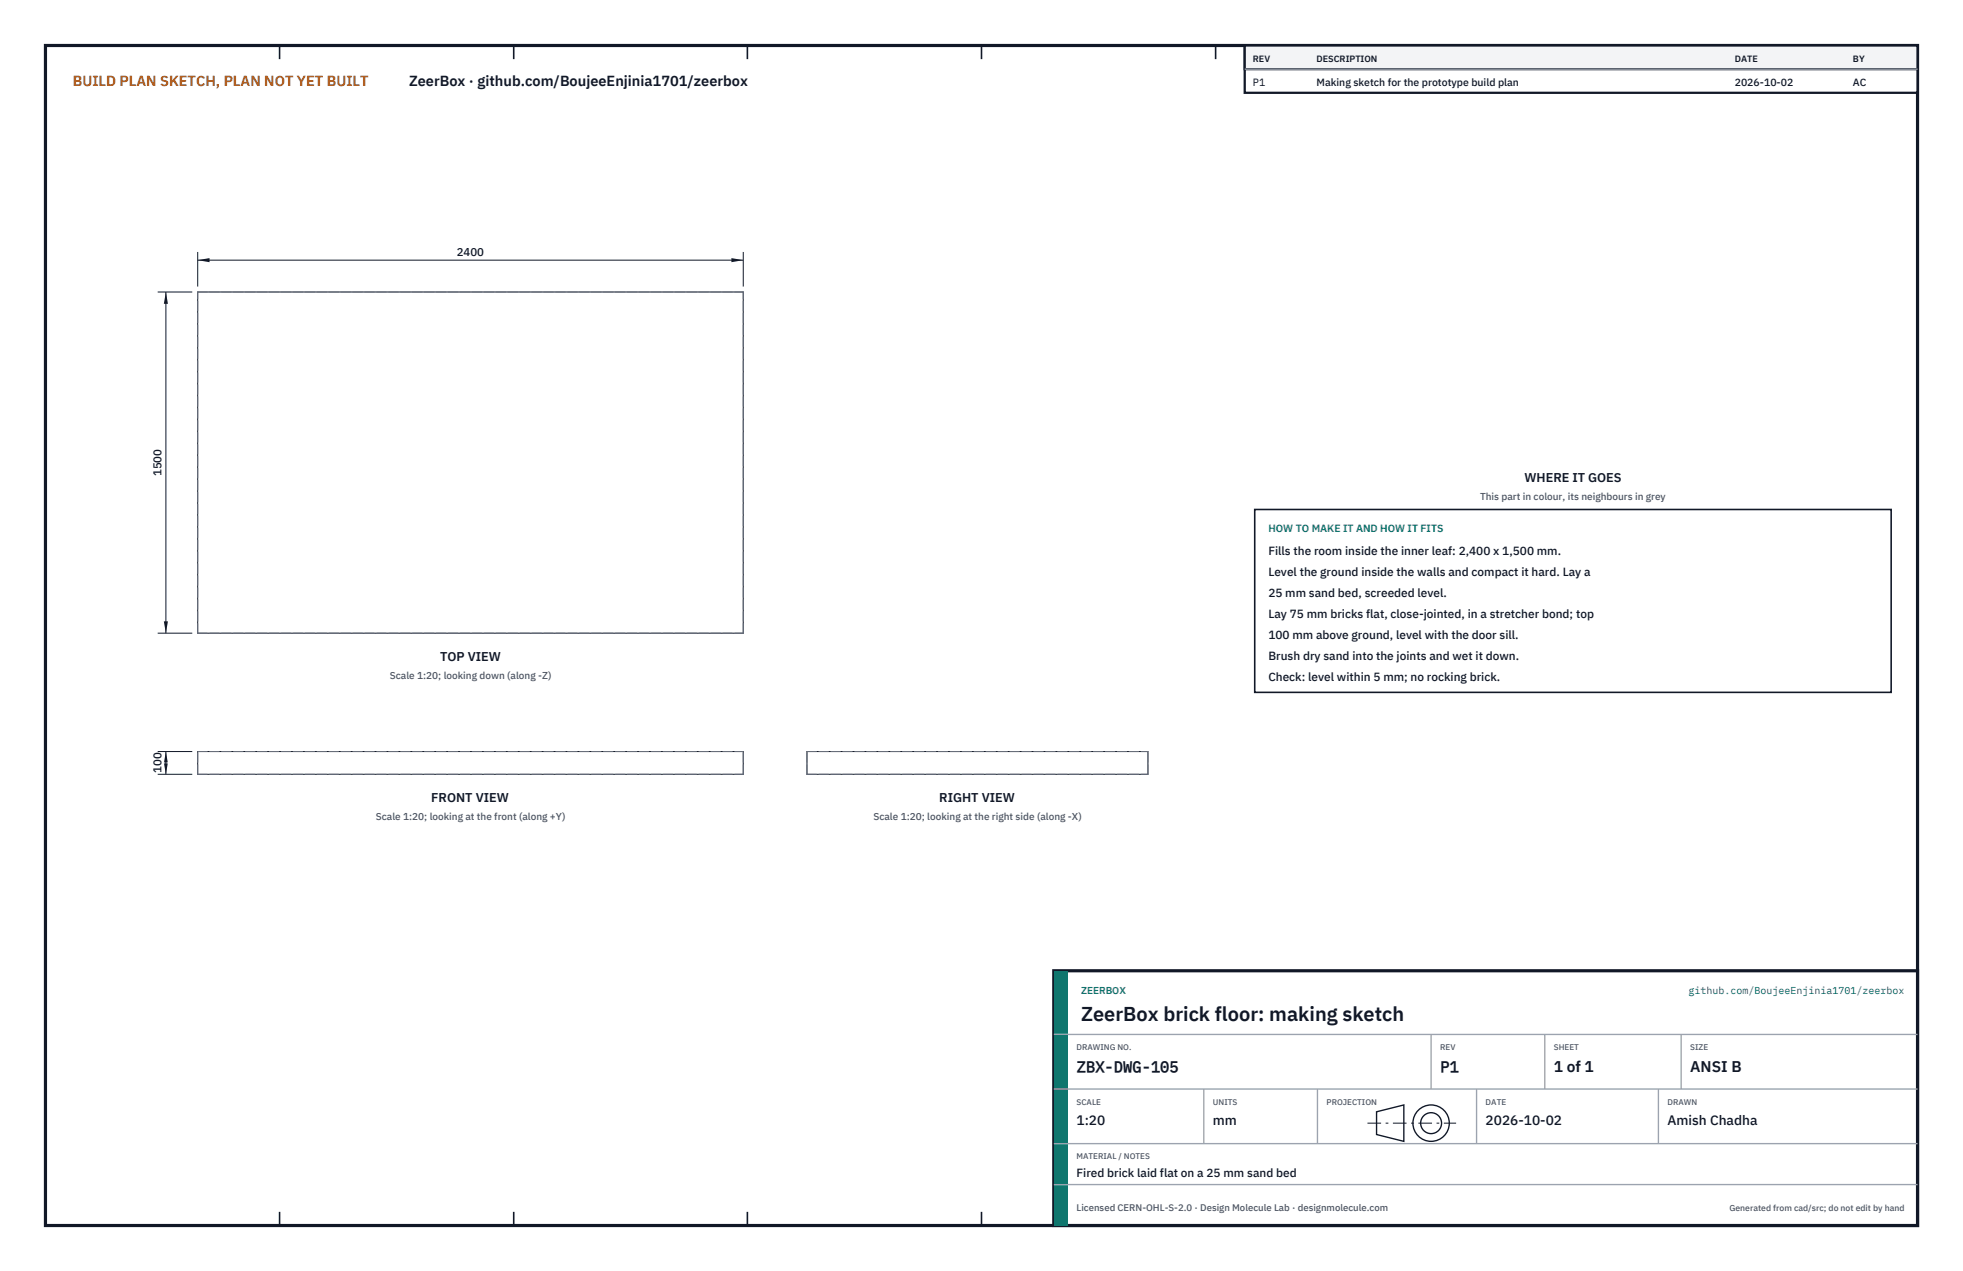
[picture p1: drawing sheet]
<svg xmlns="http://www.w3.org/2000/svg" width="432mm" height="279mm" viewBox="0 0 432 279" stroke-linecap="round" stroke-linejoin="round" font-family="sans-serif">
<defs><g id="words">
<text font-size="4.4" fill="#111827" x="237.8" y="224.4">ZeerBox brick floor: making sketch</text>
<g font-size="3.4" fill="#111827">
<text x="236.8" y="235.6">ZBX-DWG-105</text>
<text x="316.8" y="235.6">P1</text>
<text x="341.8" y="235.6">1 of 1</text>
<text x="371.8" y="235.6">ANSI B</text>
</g>
<text font-size="3.2" fill="#b45309" x="16" y="19">BUILD PLAN SKETCH, PLAN NOT YET BUILT</text>
<text font-size="3.2" fill="#111827" x="90" y="19">ZeerBox · github.com/BoujeeEnjinia1701/zeerbox</text>
<g font-size="3" fill="#111827">
<text x="236.8" y="247.2">1:20</text>
<text x="266.8" y="247.2">mm</text>
<text x="326.8" y="247.2">2026-10-02</text>
<text x="366.8" y="247.2">Amish Chadha</text>
</g>
<g font-size="2.8" fill="#111827">
<text x="335.3" y="106">WHERE IT GOES</text>
<text x="96.8" y="145.2">TOP VIEW</text>
<text x="94.9" y="176.2">FRONT VIEW</text>
<text x="206.6" y="176.2">RIGHT VIEW</text>
</g>
<g font-size="2.6" fill="#111827">
<text x="279" y="122">Fills the room inside the inner leaf: 2,400 x 1,500 mm.</text>
<text x="279" y="126.6">Level the ground inside the walls and compact it hard. Lay a</text>
<text x="279" y="131.2">25 mm sand bed, screeded level.</text>
<text x="279" y="135.8">Lay 75 mm bricks flat, close-jointed, in a stretcher bond; top</text>
<text x="279" y="140.4">100 mm above ground, level with the door sill.</text>
<text x="279" y="145">Brush dry sand into the joints and wet it down.</text>
<text x="279" y="149.6">Check: level within 5 mm; no rocking brick.</text>
<text x="236.8" y="258.8">Fired brick laid flat on a 25 mm sand bed</text>
</g>
<g font-size="2.5" fill="#111827">
<text x="100.5" y="56.2">2400</text>
<text x="35.5" y="104.7" transform="rotate(-90 35.5 104.7)">1500</text>
<text x="35.5" y="170" transform="rotate(-90 35.5 170)">100</text>
</g>
<g font-size="2.3" fill="#111827">
<text x="275.6" y="18.8">P1</text>
<text x="289.6" y="18.8">Making sketch for the prototype build plan</text>
<text x="381.6" y="18.8">2026-10-02</text>
<text x="407.6" y="18.8">AC</text>
</g>
<text font-size="2.3" fill="#0f766e" x="279" y="117">HOW TO MAKE IT AND HOW IT FITS</text>
<g font-size="2.2" fill="#4b5563">
<text x="325.6" y="110">This part in colour, its neighbours in grey</text>
<text x="85.7" y="149.2">Scale 1:20; looking down (along -Z)</text>
<text x="82.7" y="180.2">Scale 1:20; looking at the front (along +Y)</text>
<text x="192.1" y="180.2">Scale 1:20; looking at the right side (along -X)</text>
</g>
<g font-size="2.2" fill="#0f766e">
<text x="237.8" y="218.4">ZEERBOX</text>
<text x="371.4" y="218.4">github.com/BoujeeEnjinia1701/zeerbox</text>
</g>
<text font-size="2.1" fill="#4b5563" x="236.8" y="266.2">Licensed CERN-OHL-S-2.0 · Design Molecule Lab · designmolecule.com</text>
<g font-size="2" fill="#111827">
<text x="275.6" y="13.6">REV</text>
<text x="289.6" y="13.6">DESCRIPTION</text>
<text x="381.6" y="13.6">DATE</text>
<text x="407.6" y="13.6">BY</text>
</g>
<text font-size="1.9" fill="#4b5563" x="380.4" y="266.2">Generated from cad/src; do not edit by hand</text>
<g font-size="1.8" fill="#4b5563">
<text x="236.8" y="230.8">DRAWING NO.</text>
<text x="316.8" y="230.8">REV</text>
<text x="341.8" y="230.8">SHEET</text>
<text x="371.8" y="230.8">SIZE</text>
<text x="236.8" y="242.8">SCALE</text>
<text x="266.8" y="242.8">UNITS</text>
<text x="291.8" y="242.8">PROJECTION</text>
<text x="326.8" y="242.8">DATE</text>
<text x="366.8" y="242.8">DRAWN</text>
<text x="236.8" y="254.8">MATERIAL / NOTES</text>
</g>
</g></defs>
<path d="M10 10h411.8v259.4h-411.8z" fill="none" stroke="#111827" stroke-width=".7" stroke-linecap="butt"/>
<g fill="none" stroke="#111827" stroke-width=".35">
<path d="M61.5 10v3M113 10v3M164.4 10v3M215.9 10v3M267.4 10v3M318.9 10v3M370.3 10v3M61.5 266.4v3M113 266.4v3M164.4 266.4v3M215.9 266.4v3M267.4 266.4v3"/>
<path d="M318.9 266.4v3M370.3 266.4v3"/>
</g>
<path d="M43.5 64.2h120v75h-120zM43.5 165.2h120v5h-120zM177.5 165.2h75v5h-75z" fill="none" stroke="#111727" stroke-width=".22"/>
<path d="M43.5 64.2h120M43.5 139.2v-75M43.5 139.2h120M163.5 139.2v-75M43.5 170.2v-5M43.5 170.2h120M43.5 165.2h120M163.5 170.2v-5M177.5 170.2v-5M177.5 165.2h75M177.5 170.2h75M252.5 170.2v-5" fill="none" stroke="#6a7180" stroke-width=".22" stroke-dasharray="2.1 .5"/>
<path d="M43.5 55.4v7.6M43.5 57.2h120M163.5 55.4v7.6" fill="none" stroke="#111827" stroke-width=".22"/>
<path d="M43.5 57.2l2.6-.5v.9zM160.9 56.7v.9l2.6-.4z" fill="#111827"/>
<path d="M34.7 64.2h7.6M36.5 64.2v75M34.7 139.2h7.6" fill="none" stroke="#111827" stroke-width=".22"/>
<path d="M36.5 64.2l-.5 2.6h.9zM36 136.6h.9l-.4 2.6z" fill="#111827"/>
<path d="M34.7 165.2h7.6M34.7 170.2h7.6M36.5 165.2v5" fill="none" stroke="#111827" stroke-width=".22"/>
<path d="M36.5 165.2l-.5 2.6h.9zM36 167.6h.9l-.4 2.6z" fill="#111827"/>
<path d="M276 112h140v40.2h-140z" fill="#fff" stroke="#111827" stroke-width=".35"/>
<path d="M273.8 10h148v10.4h-148z" fill="#fff" stroke="#111827" stroke-width=".5"/>
<path d="M273.8 10h148v5.2h-148z" fill="#f3f4f6" stroke="#111827" stroke-width=".5"/>
<path d="M273.8 15.2h148" fill="none" stroke="#9ca3af" stroke-width=".3"/>
<path d="M231.8 213.4h190v56h-190z" fill="#fff" stroke="#111827" stroke-width=".7" stroke-linecap="butt"/>
<path d="M231.8 213.4h3v56h-3z" fill="#0f766e"/>
<path d="M231.8 227.4h190M231.8 239.4h190M264.8 239.4v12M289.8 239.4v12M314.8 227.4v12M324.8 239.4v12M339.8 227.4v12M364.8 239.4v12M369.8 227.4v12M231.8 251.4h190M231.8 260.4h190" fill="none" stroke="#9ca3af" stroke-width=".3"/>
<g fill="none" stroke="#111827" stroke-width=".3">
<path d="M302.8 244.4l6-1.5v8l-6-1.5z"/>
<circle cx="314.8" cy="246.9" r="4"/>
<circle cx="314.8" cy="246.9" r="2.3"/>
</g>
<path d="M300.8 246.9h19.5" fill="none" stroke="#111827" stroke-width=".22" stroke-dasharray="3 1 .6 1" stroke-linecap="butt"/>
<use href="#words"/>
</svg>
